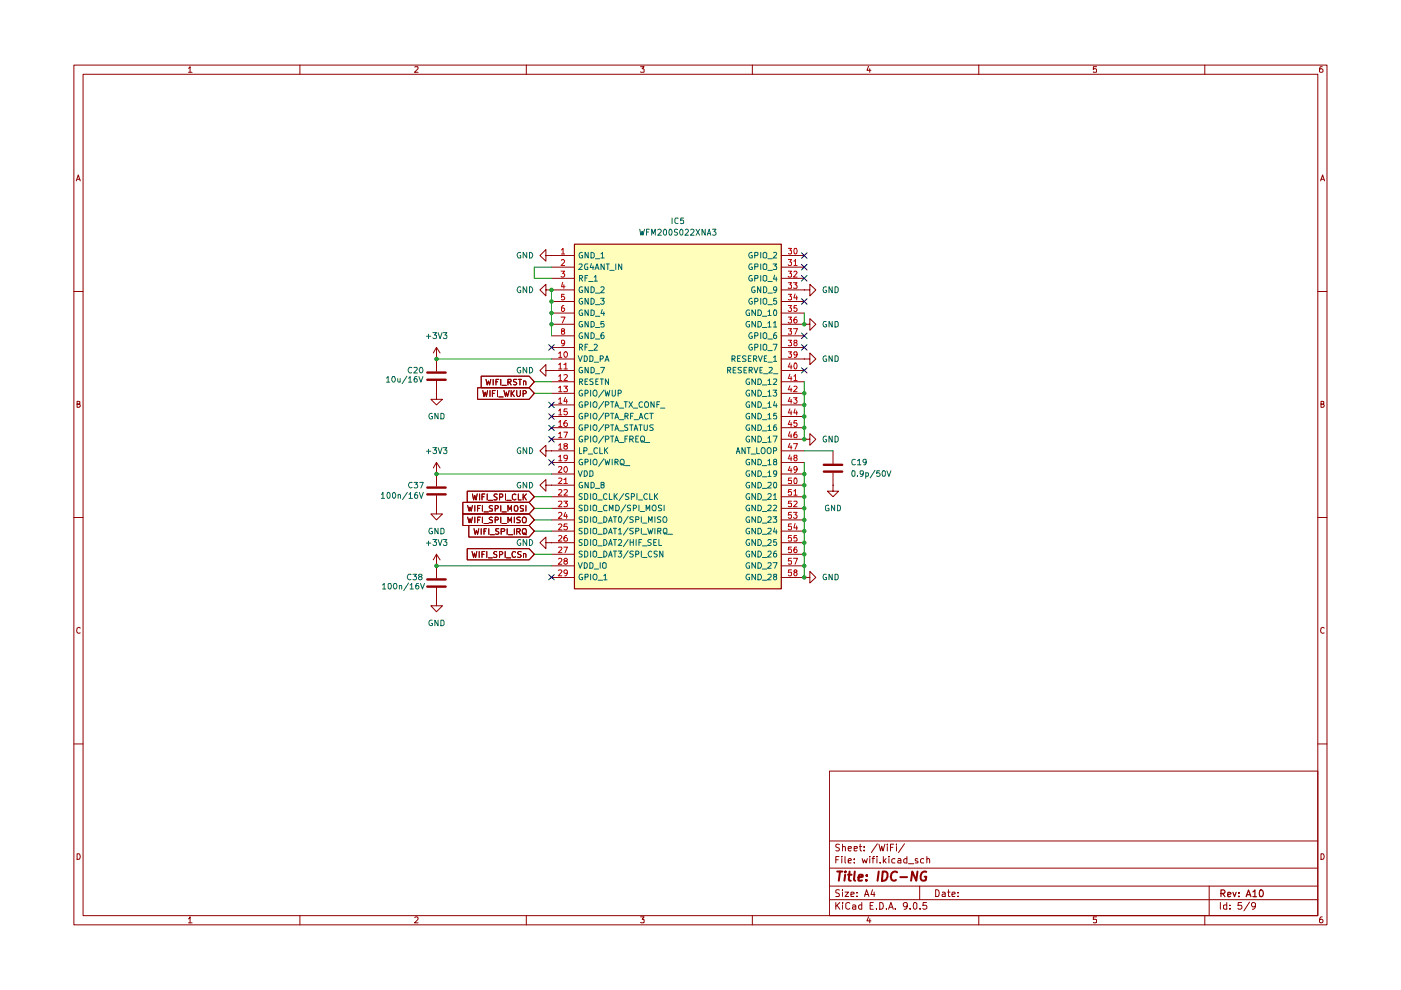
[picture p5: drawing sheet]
<svg xmlns="http://www.w3.org/2000/svg" width="297mm" height="210mm" viewBox="0 0 297 210" stroke-linecap="round" stroke-linejoin="round" font-family="sans-serif">
<g fill="none" stroke="#910000" stroke-width=".21">
<path d="M15.7 13.8h265.6v182.3h-265.6zM17.6 15.7h261.8v178.4h-261.8zM40 14.5l.3-.4v1.2M40 15.3h.7M63.6 13.8v1.9M88 14.2l.6-.1v.4l-.7 .8h.7M111.6 13.8v1.9M135.8 14.1h.8l-.5 .5 .5 .1v.5h-.8M159.5 13.8v1.9M184.1 14.1l-.3 .8h.9M184.4 14.6v.7M207.5 13.8v1.9"/>
<path d="M232.5 14.1h-.7v.6l.2-.1 .5 .1-.1 .6-.6-.1M255.4 13.8v1.9M280.3 14.1l-.4 .1a.94 .94 0 0 0 0 1.1h.4l.2-.1v-.4l-.3-.2h-.2l-.3 .2M16.2 38.4l.4-1.3 .4 1.3M16.3 38h.6M280 38.4l.4-1.3 .4 1.3M280.1 38h.6M15.7 61.8h1.9M279.4 61.8h1.9M16.3 85.7l.6-.1v-.4l-.6-.1v1.3h.5l.2-.5-.3-.2M280.1 85.7l.6-.1v-.4l-.6-.1v1.3l.6-.1 .1-.4-.3-.2M15.7 109.7h1.9"/>
<path d="M279.4 109.7h1.9M17 133.2l-.2-.2a.65 .65 0 0 0-.5 .6 .65 .65 0 0 0 .5 .7l.2-.1M280.8 133.2l-.3-.2a.65 .65 0 0 0-.5 .6 .65 .65 0 0 0 .5 .7l.3-.1M15.7 157.7h1.9M279.4 157.7h1.9M175.9 163.5h103.5v30.6h-103.5zM175.9 178.3h103.5M178 179.1l-.5-.1-.3 .2v.3l.8 .5-.3 .4-.5-.1M178.6 179.6l.6-.1v.9M178.6 179v1.4M179.8 179.9l.7-.1-.1-.3h-.5l-.1 .2 .1 .6h.5M181.1 179.9l.7-.1-.1-.3h-.6v.8h.6"/>
<path d="M182.2 179.5h.5M182.4 179v1.2l.3 .2M183.2 179.5v.2M186 178.9l-1.3 1.9M186.4 179l.3 1.4 .2-1 .3 1 .4-1.4M188.1 179v.2M188.1 179.5v.9M188.8 179.7h.5M189.5 179h-.7v1.4M190.1 179v.2M190.1 179.5v.9M191.8 178.9l-1.3 1.9"/>
<path d="M16.3 181a.66 .66 0 0 1 .7 .5 .66 .66 0 0 1-.2 .7h-.5zM40 194.8l.3-.4v1.3M40 195.7h.7M63.6 194.1v2M88 194.6l.4-.2 .2 .4-.7 .9h.7M111.6 194.1v2M135.8 194.4h.8l-.5 .5 .5 .1v.6h-.8M159.5 194.1v2M175.9 190.8h103.5M175.9 187.9h103.5M175.9 184.1h103.5M177.2 191.3v1.5"/>
<path d="M177.2 182.3h.5M177.5 191.9l.6 .9M177.9 181.6h-.7v1.4M178 188.7h-.7v.6a.53 .53 0 0 1 .5 .2 .53 .53 0 0 1 .1 .6h-.7M178.1 191.3l-.9 .9M178.5 181.6v.1M178.5 182v1M178.6 191.3v.2M178.6 188.6v.2M178.6 189.1v1M178.6 191.9v.9M179.2 189.1h.7l-.7 1h.7"/>
<path d="M179.2 181.6v1.2l.1 .2M179.8 182.5l.7-.1-.2-.4-.4 .1-.1 .7 .1 .2h.5M180.2 191.5l-.5-.2-.4 .4 .1 .9 .3 .2 .5-.2M180.4 189.7l.7-.2-.1-.3h-.6v.9h.6M180.8 191.9h.4l.2 .1v.8M181.1 182.9v.1M181.1 182.1v.2M181.4 192.2l-.6 .1v.4h.6M181.7 190v.1M181.7 189.2v.1M182.7 191.9h-.4l-.3 .2v.4l.3 .3 .4-.1M182.7 191.3v1.5"/>
<path d="M182.8 182l.2 1 .3-.7 .3 .7 .3-1M183.2 180.3v.1M183.3 190.1l.4-1.5 .5 1.5M183.4 189.7h.7M184.1 194.4l-.3 .8h.9M184.4 181.6v.1M184.4 182v1M184.4 194.8v.9M184.5 192h.5M184.9 182h.5M185 188.6l-.3 1.1h.8M185.2 191.3h-.7v1.5h.7"/>
<path d="M185.3 189.1v1M185.4 181.6h-.2l-.1 .2v1.2M185.8 192.6v.2M185.9 181.6v.1M185.9 182v1M186.5 191.3l.7 .2v1.1l-.3 .2h-.4zM186.6 182.9v.1M187.3 181.6v1.4M187.5 182.5l.4 .5M187.9 182l-.6 .6M188 192.6v.2M188.4 192.8l.5-1.5 .5 1.5"/>
<path d="M188.5 181.6v.1M188.5 182v1M188.6 192.4h.6M189.7 182.1a.45 .45 0 0 0-.6 .2l.1 .7h.5M189.8 192.6v.2M190.4 182.1l.4-.1 .2 .3v.7h-.6l-.1-.4 .7-.2M192.3 181.6v1.4h-.5l-.2-.7a.45 .45 0 0 1 .7-.2M192.4 191.9l-.1 .3-.4 .1-.4-.4v-.3a.46 .46 0 0 1 .4-.3 .46 .46 0 0 1 .5 .3l-.2 1-.5 .2M192.6 183.1h1.1M193 192.6v.2M193.7 191.5l.4-.2 .3 .3v.9l-.3 .3a.82 .82 0 0 1-.4-1.3zM194.6 182.1h-.5v.4l.5 .2v.3h-.5"/>
<path d="M195 187.9v2.9M195.1 192.6v.2M195.8 182.1a.45 .45 0 0 0-.6 .2l.1 .7h.5M196.4 191.3h-.7v.7l.6-.1 .2 .6-.3 .3h-.4l-.1-.2M196.5 182.2l.2-.2 .3 .1 .1 .9M196.5 181.6v1.4M198.4 188.6a.8 .8 0 0 1 .8 .6 .8 .8 0 0 1-.3 .9h-.5zM199.8 189.2l.4-.1 .2 .2v.8h-.6l-.1-.4 .7-.2M200.9 189.1h.5M201.1 188.6v1.3l.1 .2h.2M201.8 189.7l.7-.2-.1-.4h-.4l-.2 .2v.6l.1 .2h.5M203.1 190v.1"/>
<path d="M203.1 189.2v.1M207.5 194.1v2M232.5 194.4h-.7v.6h.7v.6h-.7M255.4 194.1v2M256.4 187.9v6.2M258.7 191.3v1.5M260.1 191.9h-.7v.7l.3 .2 .4-.1M260.1 191.3v1.5M260.8 192.6v.2M260.8 191.9v.1M263.2 191.3h-.6l-.1 .7 .6-.1 .2 .6-.3 .3h-.4l-.1-.2M264.9 191.3l-1.2 1.8"/>
<path d="M266.2 191.9l-.2 .3-.4 .1-.3-.4v-.3l.3-.3 .6 .3-.1 .8-.3 .4h-.3M280.1 181a.66 .66 0 0 1 .6 .5 .66 .66 0 0 1-.2 .7h-.4zM280.3 194.4a.72 .72 0 0 0-.5 .5 .72 .72 0 0 0 .2 .8l.4-.1a.42 .42 0 0 0 0-.6 .42 .42 0 0 0-.6 0l-.1 .2"/>
</g>
<path d="M258.9 189.4h.7l.1-.5-.2-.2h-.6v1.4M259.2 189.4l.5 .7M260.3 189.7l.7-.2-.1-.2h-.6v.7h.6M261.4 189.2l.3 .9 .4-.9M262.7 190v.1M262.7 189.3v.1M264.2 190.1l.5-1.4 .5 1.4M264.4 189.7h.6M265.6 189.1l.5-.4v1.4M265.6 190.1h.8M267.2 188.8l.1-.1a.75 .75 0 0 1 .6 .7 .75 .75 0 0 1-.6 .7l-.2-.1-.1-.4z" fill="none" stroke="#910000" stroke-width=".25"/>
<g fill="none" stroke="#910000" stroke-width=".42">
<path d="M177.5 184.8h1.1M178.1 184.8l-.3 1.9M179.2 185.5l-.2 1.2M179.3 184.8l-.2 .1 .1 .1 .1-.2-.1 .2M179.8 185.5h.8M180.1 184.8l-.1 1.7 .4 .2M181.2 184.8l-.1 1.7 .2 .2M182 186.1l.9-.2v-.4h-.6l-.2 .2-.1 .9h.8M183.7 186.6v.1M183.8 185.5v.2M186.3 184.8l-.2 1.9M187.2 184.8l.7 .1a1.13 1.13 0 0 1 .2 1.2 1.13 1.13 0 0 1-1.1 .6z"/>
<path d="M190.2 185l-.1-.1a.91 .91 0 0 0-.9 .1 .91 .91 0 0 0-.4 .9 .68 .68 0 0 0 .4 .7 .68 .68 0 0 0 .7 0M190.9 186h1.4M194.5 184.8l-.2 1.9-.9-1.9-.2 1.9M196.4 184.9a.85 .85 0 0 0-1.2 .7v.6a.66 .66 0 0 0 1.1 .4l.1-.7h-.4"/>
</g>
<path d="M121.8 51.7h43.8v73.1h-43.8z" fill="#ffb"/>
<g fill="none" stroke="#910000" stroke-width=".21">
<path d="M115.7 54.2v-1.3l-1.2 1.3 1.2 1.2v-1.2h1.2M116.9 54.2h.1M116.9 54.2h4.9M116.9 56.6h4.9M116.9 59h4.9M165.6 54.2h4.9M165.6 56.6h4.9M165.6 59h4.9M92.5 76.1h.1M92.5 73.7l-.6 1.1M92.5 73.7l.8 1.1M92.5 73.7v5"/>
<path d="M102 79.8h10.2l1.1 1.1-1.1 1.3h-10.2zM115.7 78.6v-1.3l-1.2 1.3 1.2 1.2v-1.2h1.2M115.7 61.5v-1.2l-1.2 1.2 1.2 1.2v-1.2h1.2M116.9 78.6h.1M116.9 61.5h.1M116.9 61.5h4.9M116.9 63.9h4.9M116.9 66.4h4.9M116.9 68.7h4.9M116.9 71.2h4.9M116.9 73.7h4.9M116.9 76.1h4.9"/>
<path d="M116.9 78.6h4.9M165.6 61.5h4.9M165.6 63.9h4.9M165.6 66.4h4.9M165.6 68.7h4.9M165.6 71.2h4.9M165.6 73.7h4.9M165.6 76.1h4.9M165.6 78.6h4.9M170.5 61.5h1.2v-1.2l1.3 1.2-1.3 1.2v-1.2M170.5 61.5h.1M170.5 68.7h1.2v-1.1l1.3 1.1-1.3 1.3v-1.3"/>
<path d="M170.5 68.7h.1M170.5 76.1h1.2v-1.3l1.3 1.3-1.3 1.2v-1.2M170.5 76.1h.1M92.5 83.4v1.3h1.3l-1.3 1.2-1.1-1.2h1.1M92.5 83.4h.1M92.5 80.7v2.7M92.5 98v5.1M92.5 98l-.6 1.2M92.5 98l.8 1.2M101.3 82.2h10.9l1.1 1.2-1.1 1.3h-10.9zM102.4 82.8l.2 1.3 .3-1 .2 1 .3-1.3M103 80.4l.3 1.2 .2-.8 .3 .8 .3-1.2"/>
<path d="M103.9 82.8v1.3M104.4 83.4h.4M104.6 80.4v1.2M105 82.8h-.6v1.3M105.2 80.9h.3M105.5 82.8v1.3M105.7 80.4h-.5v1.2M105.7 84.2h1M106.2 80.4v1.2M106.4 81.7h1M106.8 82.8l.4 1.3 .2-1 .2 1 .3-1.3M107.7 81l.6-.1v-.5h-.6v1.2"/>
<path d="M107.9 81l.5 .6M108.4 82.8v1.3M108.5 83.4l.6 .7M109.1 82.8l-.7 .8M109.6 80.4h-.6l-.1 .5a.57 .57 0 0 1 .6 .6h-.6M109.6 82.8v1l.2 .3h.3l.2-.3v-1M109.9 80.4h.7M110.2 80.4v1.2M110.9 83.5l.6-.1 .1-.3-.3-.3h-.4v1.3M111 80.9l.2-.1 .3 .1v.7M111 80.8v.8M115.7 95.6v-1.2l-1.2 1.2 1.2 1.2v-1.2h1.2"/>
<path d="M116.9 95.6h.1M116.9 80.9h4.9M116.9 83.4h4.9M116.9 85.9h4.9M116.9 88.3h4.9M116.9 90.7h4.9M116.9 93.1h4.9M116.9 95.6h4.9M116.9 98h4.9M165.6 80.9h4.9M165.6 83.4h4.9M165.6 85.9h4.9"/>
<path d="M165.6 88.3h4.9M165.6 90.7h4.9M165.6 93.1h4.9M165.6 95.6h4.9M165.6 98h4.9M170.5 93.1h1.2v-1.2l1.3 1.2-1.3 1.3v-1.3M170.5 93.1h.1M176.6 95.6v2.7M92.5 100.5h.1M92.5 120h.1M92.5 107.8v1.2h1.3l-1.3 1.2-1.1-1.2h1.1M92.5 107.8h.1"/>
<path d="M92.5 105.1v2.7M92.5 117.5v5.1M92.5 117.5l-.6 1.2M92.5 117.5l.8 1.2M98.1 109h14.1l1.1 1.2-1.1 1.2h-14.1zM98.1 106.5h14.1l1.1 1.3-1.1 1.2h-14.1zM99.1 116.3h13.1l1.1 1.2-1.1 1.2h-13.1zM99.1 104.1h13.1l1.1 1.2-1.1 1.2h-13.1zM99.1 109.6l.4 1.2 .2-.8 .2 .8 .3-1.2M99.1 107.2l.4 1.2 .2-.9 .2 .9 .3-1.2M99.4 111.4h12.8l1.1 1.2-1.1 1.3h-12.8zM100.1 116.9l.3 1.3 .2-.9 .2 .9 .3-1.3"/>
<path d="M100.2 104.7l.2 1.3 .3-.9 .2 .9 .3-1.3M100.5 112.1l.3 1.2 .2-.9 .3 .9 .2-1.2M100.7 107.2v1.2M100.7 109.6v1.2M101.3 110.2h.4M101.3 107.8h.4M101.6 116.9v1.3M101.7 104.7v1.3M101.9 109.6h-.6v1.2M101.9 107.2h-.6v1.2M102 112.1v1.2M102.2 117.5h.4"/>
<path d="M102.2 105.3h.4M102.3 107.2v1.2M102.3 109.6v1.2M102.6 112.6h.4M102.6 111h.9M102.6 108.5h.9M102.8 116.9h-.6v1.3M102.8 104.7h-.6v1.3M103.1 112.1h-.5v1.2M103.2 116.9v1.3M103.3 104.7v1.3M103.5 118.3h.9"/>
<path d="M103.5 106.1h1M103.6 112.1v1.2M103.9 113.4h.9M104.4 109.7l-.4-.1-.3 .3 .3 .3 .4 .2v.3l-.7 .1M104.4 107.3h-.6a.57 .57 0 0 0 .6 .6l-.1 .5h-.6M105 110.2h.5l.2-.1-.1-.4-.6-.1v1.2M105 107.9h.4l.3-.3-.1-.3-.6-.1v1.2M105.3 117l-.4-.1-.3 .3 .1 .2 .6 .3v.3l-.1 .2-.6-.1M105.4 104.8h-.6v.4l.5 .3 .1 .2-.2 .3-.5-.1M105.7 112.1h-.5l-.1 .2 .1 .3 .5 .3v.3h-.6M105.9 117.6h.4l.3-.3-.3-.4h-.4v1.3M105.9 105.4h.5l.2-.2v-.3l-.2-.2h-.5v1.3"/>
<path d="M106.2 107.2v1.2M106.2 109.6v1.2M106.3 112.7l.6-.1 .1-.3-.2-.2h-.5v1.2M106.4 111h1M106.4 108.5h1M107.1 116.9v1.3M107.2 104.7v1.3M107.4 118.3h.9M107.4 106.1h1M107.5 112.1v1.2M107.7 110.8v-1.2l.4 .9 .4-.9v1.2M107.7 108.4v-1.2l.4 .8 .4-.8v1.2"/>
<path d="M107.8 113.4h.9M109.1 107.4l.5-.2a.86 .86 0 0 1 0 1.2h-.4l-.1-.2zM109.1 109.6v1.2M109.1 112.1v1.2M109.3 117.1l-.2-.2a.65 .65 0 0 0-.6 .7 .65 .65 0 0 0 .6 .6l.2-.2M109.4 104.9l-.3-.2-.5 .4 .1 .7 .4 .2 .3-.2M109.6 112.7l.6-.1 .1-.3-.1-.2h-.6v1.2M109.9 104.7v1.3h.6M109.9 112.7l.4 .6M110.3 109.7h-.7v.3l.2 .2h.3l.2 .5-.1 .1h-.6M110.5 117l-.5-.1-.3 .3 .1 .2 .5 .2 .2 .3-.3 .3-.5-.1M110.8 109.8l.3-.2 .4 .2 .1 .6-.2 .4h-.5l-.2-.4z"/>
<path d="M110.9 112.1h.5a.77 .77 0 0 1-.1 1.2l-.4-.1a.87 .87 0 0 1 0-1.1zM110.9 104.7v1.3M111 113h.3l.3 .4M111 117.4l.3-.1 .2 .2v.7M111 107.3h-.7v.4l.6 .2 .1 .1-.1 .4h-.6M111 117.3v.9M111.1 105.2l.5 .8M111.5 107.2v1.2M111.6 104.7l-.7 .8M115.7 102.9v-1.2l-1.2 1.2 1.2 1.2v-1.2h1.2M115.7 115.1v-1.2l-1.2 1.2 1.2 1.2v-1.2h1.2M116.9 102.9h.1"/>
<path d="M116.9 115.1h.1M116.9 112.6h4.9M116.9 117.5h4.9M116.9 105.3h4.9M116.9 110.2h4.9M116.9 107.8h4.9M116.9 100.5h4.9M116.9 102.9h4.9M116.9 115.1h4.9M116.9 120h4.9M165.6 112.6h4.9M165.6 117.5h4.9"/>
<path d="M165.6 105.3h4.9M165.6 110.2h4.9M165.6 107.8h4.9M165.6 100.5h4.9M165.6 102.9h4.9M165.6 115.1h4.9M165.6 120h4.9M176.6 102.9v1.2h1.2l-1.2 1.2-1.2-1.2h1.2M176.6 102.9h.1M176.6 100.2v2.7M92.5 127.3v1.1h1.3l-1.3 1.3-1.1-1.3h1.1M92.5 127.3h.1"/>
<path d="M92.5 124.5v2.8M116.9 122.4h4.9M165.6 122.4h4.9M170.5 122.4h1.2v-1.2l1.3 1.2-1.3 1.2v-1.2M170.5 122.4h.1"/>
</g>
<path d="M90.6 79h3.9M90.6 80.5h3.9M174.7 98.6h3.9M174.7 100h3.9M90.6 103.4h3.9M90.6 104.8h3.9M90.6 122.9h3.9M90.6 124.4h3.9" fill="none" stroke="#910000" stroke-width=".51"/>
<path d="M121.8 51.8h43.9v73h-43.9z" fill="none" stroke="#910000" stroke-width=".25"/>
<g fill="none" stroke="#b90000" stroke-width=".21">
<path d="M119 57.5h.7l-.4 .5 .4 .2v.3l-.2 .3h-.4l-.1-.2M119 53l.4-.3v1.1M119 55.2l.5-.2 .2 .4-.7 .9h.7M119 53.8h.7M119.3 59.9l-.3 .9h.8M167.1 52.7h.7l-.3 .4 .3 .1v.6h-.7M167.1 55h.7l-.3 .5 .3 .1v.5l-.2 .2h-.3l-.2-.2M167.1 57.5h.7l-.3 .5 .3 .1v.5l-.2 .2h-.3l-.2-.2M167.1 59.9h.7l-.3 .5 .3 .1v.5h-.7M168.2 59.9h.8l-.4 .5 .4 .2-.1 .5-.7-.1M168.3 55.4l.4-.4v1.3M168.3 57.7l.4-.2 .3 .3-.8 1h.8"/>
<path d="M168.3 56.3h.7M168.4 52.7h.4a.86 .86 0 0 1-.1 1.1h-.3zM118.4 74.9l.4-.3v1.2M118.4 77.3l.4-.3v1.2M118.4 79.8l.4-.4v1.3M118.4 75.8h.7M118.4 78.2h.7M119 67.2h.8l-.6 1.3M119.2 70.2l-.2-.1v-.3h.6v.3l-.6 .3 .1 .5h.4l.2-.2v-.3l-.2-.2M119.5 64.8l-.3 .1-.2 .2v.8l.5 .1 .2-.2-.1-.4-.1-.1-.5 .1v.1M119.5 77.3l.5-.3v1.2M119.5 79.5l.6-.1 .2 .3-.8 1h.8"/>
<path d="M119.5 60.4v.7M119.5 78.2h.8M119.6 62.4h-.6v.6l.5-.2 .2 .3-.1 .4h-.6M119.6 74.8l.2-.2a.6 .6 0 0 1 .6 .5 .6 .6 0 0 1-.4 .7l-.3-.1-.2-.4zM119.7 72.6l-.2 .3h-.3l-.2-.2v-.5l.5-.1 .2 .3-.2 .8-.4 .1M167.1 62.4h.7l-.3 .4 .3 .2v.5h-.7M167.1 64.8h.7l-.3 .5 .3 .1v.5l-.2 .1h-.3l-.2-.1M167.1 67.2h.7l-.3 .5 .3 .1v.5l-.2 .2h-.3l-.2-.2M167.1 69.7h.7l-.3 .5 .3 .1v.5h-.7M167.1 72.1h.7l-.3 .5 .3 .1v.5h-.7M167.1 74.6h.7l-.3 .4 .3 .1v.6h-.7M167.5 77l-.4 .8h.8"/>
<path d="M167.5 79.3l-.4 1h.8M167.7 77.4v.8M167.7 79.8v.9M168.2 69.7h.9l-.5 1.2M168.3 79.8l.4-.4v1.3M168.6 62.3l-.3 .9h.8M168.6 72.6l-.3-.2 .1-.3h.5l.1 .3-.3 .2a.36 .36 0 0 0-.4 .5 .36 .36 0 0 0 .5 .2 .36 .36 0 0 0 .1-.6l-.2-.1M168.6 77a.68 .68 0 0 1 .4 .6 .68 .68 0 0 1-.4 .6l-.3-.5 .1-.6zM168.9 64.8h-.5l-.1 .6h.6v.6h-.4l-.2-.1M168.9 67.2h-.2a.93 .93 0 0 0-.3 1.2h.5l.1-.5-.1-.2h-.5l-.1 .2M168.9 62.7v.9M169 75.1l-.1 .2h-.5v-.7h.5l.1 .2-.2 .9-.4 .1"/>
<path d="M118.4 82.2l.4-.3v1.2M118.4 84.7l.4-.4v1.2M118.4 87.1l.4-.4v1.3M118.4 89.5l.4-.3v1.2M118.4 91.9l.4-.3v1.2M118.4 94.4l.4-.3v1.1M118.4 96.9l.4-.4v1.2M118.4 99.1l.5-.2 .2 .3-.7 1h.7M118.4 80.7h.7M118.4 83.1h.7M118.4 85.5h.7M118.4 88h.7"/>
<path d="M118.4 90.4h.7M118.4 92.8h.7M118.4 95.2h.7M118.4 97.7h.7M119.5 81.9h.8l-.4 .4 .4 .2v.4l-.2 .2-.6-.1M119.5 91.6h.8l-.5 1.2M119.8 94.6l-.3-.3 .2-.2h.4l.2 .1-.1 .3a.51 .51 0 0 0-.6 .7h.6l.1-.4-.2-.2M119.9 84.2l-.4 .9h.8M119.9 98.9a.68 .68 0 0 1 .4 .6 .68 .68 0 0 1-.4 .7 .75 .75 0 0 1 0-1.3zM120.1 89.2h-.3l-.2 .3-.1 .7 .3 .2h.3l.2-.2v-.4l-.2-.1h-.4l-.2 .1M120.1 84.7v.8M120.2 86.7h-.6l-.1 .6h.7l.1 .4-.2 .3-.6-.2"/>
<path d="M120.3 97l-.2 .2h-.4l-.2-.2v-.3l.2-.2h.4a.88 .88 0 0 1-.1 1.2h-.3M167.5 81.8l-.4 .8h.8M167.5 84.2l-.4 .9h.8M167.5 86.7l-.4 .8h.8M167.5 89.2l-.4 .8h.8M167.5 91.5l-.4 1h.8M167.5 94l-.4 .8h.8M167.5 96.4l-.4 .9h.8M167.5 98.9l-.4 .8h.8M167.7 82.3v.8M167.7 84.7v.8M167.7 87.1v.9"/>
<path d="M167.7 89.6v.8M167.7 92v.8M167.7 94.5v.7M167.7 96.9v.8M167.7 99.3v.9M168.2 84.3h.8l-.4 .5 .4 .2-.1 .4h-.7M168.2 94.1h.9l-.5 1.1M168.3 82l.4-.1 .3 .3-.8 .9h.8M168.3 80.7h.7M168.6 86.7l-.3 .8h.8M168.6 97l-.3-.2 .1-.3h.5v.4l-.5 .1-.1 .5a.35 .35 0 0 0 .4 .2 .35 .35 0 0 0 .3-.2l-.1-.5h-.2M168.9 89.2h-.5l-.1 .5h.6v.6l-.4 .1-.2-.1"/>
<path d="M168.9 91.6l-.4 .1-.2 .4 .1 .7h.5v-.7l-.3-.1-.3 .3M168.9 87.1v.9M169 99.4l-.1 .3h-.5a.43 .43 0 0 1 0-.6 .43 .43 0 0 1 .5-.1v.1a.85 .85 0 0 1-.2 1.1h-.3M118.4 101.4l.5-.1 .2 .4-.7 .8h.7M118.4 103.9l.5-.1 .2 .3-.7 .9h.7M118.4 106.3h.6l.1 .3-.7 .8h.7M118.4 108.8l.5-.2 .2 .5-.7 .8h.7M118.4 111.3l.5-.2 .2 .3-.7 1h.7M118.4 113.6l.5-.1 .2 .4-.7 .8h.7M118.4 116.1l.6-.1 .1 .3-.7 .9h.7M118.4 118.5l.5-.1 .2 .4-.7 .8h.7M119.5 101.7l.5-.4v1.2"/>
<path d="M119.5 103.9l.6-.1 .2 .3-.8 .9h.8M119.5 106.3h.8l-.4 .4 .3 .1v.6h-.7M119.5 116h.8l-.5 1.2M119.5 102.5h.8M119.8 119l-.3-.4 .3-.2h.3l.2 .3-.8 .4v.3l.3 .2h.3l.2-.2v-.3l-.2-.1M119.9 108.6l-.4 .9h.8M120.1 113.5a.55 .55 0 0 0-.6 .5v.6l.2 .1h.4l.2-.1v-.4l-.2-.2h-.3l-.3 .2M120.1 109.1v.8M120.2 111.1h-.6l-.1 .6 .6-.1 .2 .2v.3l-.2 .3-.6-.2M167.8 101.3h-.6l-.1 .6h.6l.1 .5h-.7M167.8 103.8h-.6l-.1 .6 .2-.2h.3l.2 .2v.5h-.7M167.8 106.3h-.6l-.1 .5h.7v.6h-.7"/>
<path d="M167.8 108.6h-.6l-.1 .6h.7v.5l-.2 .2h-.3l-.2-.2M167.8 111.1h-.6l-.1 .6 .6-.1 .1 .6-.2 .2h-.3l-.2-.2M167.8 113.5h-.6l-.1 .6 .2-.1h.3l.2 .1v.5h-.7M167.8 116h-.6l-.1 .6 .2-.2h.3l.2 .2v.5h-.7M167.8 118.4h-.6l-.1 .6h.7v.5h-.7M168.2 108.6h.8l-.4 .5 .4 .3-.1 .4-.5 .1-.2-.2M168.2 118.4h.9l-.5 1.2M168.3 104.1l.4-.3v1.2M168.3 106.3h.6l.1 .3-.8 .8h.8M168.3 105h.7M168.4 101.4l.3-.1a.91 .91 0 0 1 .1 1.2l-.4-.1zM168.6 111l-.3 .9h.8"/>
<path d="M168.9 113.5h-.5l-.1 .6 .2-.1h.4v.7l-.6-.1M168.9 116l-.4 .1-.2 .8a.35 .35 0 0 0 .4 .3 .35 .35 0 0 0 .3-.3v-.2l-.3-.3-.4 .3M168.9 111.5v.9M118.4 121l.5-.2 .2 .4-.7 .9h.7M120.3 121.3l-.2 .3h-.3l-.3-.3v-.2l.3-.3h.3a.72 .72 0 0 1 .2 .8 .72 .72 0 0 1-.6 .5M167.8 120.8h-.6l-.1 .6 .6-.1 .1 .6-.2 .2h-.3l-.2-.2M168.6 121.3h-.2a.31 .31 0 0 1 .1-.4 .31 .31 0 0 1 .4 .1v.3h-.3l-.3 .3v.2l.3 .3 .4-.3v-.2l-.3-.3"/>
</g>
<g fill="none" stroke="#006665" stroke-width=".21">
<path d="M122.8 56h.6v.3l-.7 .8h.7M122.9 59l.5-.1 .1-.3-.1-.2h-.5v1.2M123.1 59l.4 .6M123.4 53.6v-.1a.66 .66 0 0 0-.6 .5 .66 .66 0 0 0 .2 .7l.5-.1v-.4h-.2M124 58.9h.5M124.6 56h-.5l-.1 .2v.7l.1 .2h.5v-.5h-.1M124.6 58.4h-.6v1.2M124.7 53.5v1.2l-.7-1.2v1.2M124.8 59.7h.9M125.3 53.5l.7 .3v.6l-.3 .3h-.4zM125.4 55.9l-.3 .8h.8M125.7 56.4v.7"/>
<path d="M126 58.8l.3-.4v1.2M126 59.6h.7M126.2 57.1l.4-1.1 .4 1.1M126.2 54.9h1M126.3 56.8h.5M127.4 53.8l.4-.3v1.2M127.4 54.7h.7M128.1 56v1.1l-.7-1.1v1.1M128.5 56h.7M128.9 56v1.1M129.3 57.3h.9M130.6 56v1.1"/>
<path d="M131.8 56v1.1l-.7-1.1v1.1M159.4 53.6a.59 .59 0 0 0-.7 .4 .59 .59 0 0 0 .3 .7l.5-.1v-.4h-.2M159.4 56a.66 .66 0 0 0-.6 .4 .66 .66 0 0 0 .2 .7h.5v-.5h-.2M159.4 58.4h-.4a.61 .61 0 0 0-.3 .8 .61 .61 0 0 0 .8 .3v-.4h-.2M160 54.2h.5l.2-.2v-.4l-.7-.1v1.2M160 56.6h.6l.1-.6h-.7v1.1M160 59l.7-.1v-.4l-.7-.1v1.2M161.3 53.5v1.2M161.3 56v1.1M161.3 58.4v1.2M161.8 53.7l.3-.2 .5 .2v.8l-.2 .2h-.4l-.2-.2zM161.8 56.1l.2-.1h.4l.2 .1v.9l-.2 .1h-.4l-.2-.1z"/>
<path d="M161.8 58.6l.2-.2h.4l.2 .2v.8l-.3 .2-.5-.2zM162.8 54.9h.9M162.8 57.3h.9M162.8 59.7h.9M163.9 56h.8l-.4 .4 .4 .2-.1 .5h-.7M164 53.6l.4-.1 .3 .3-.8 .9h.8M164.3 58.3l-.3 .9h.8M164.6 58.8v.8M122.6 75.4l.4 1.2 .4-1.2M122.9 73.7h.4l.2-.5-.2-.2h-.4v1.3M123.1 73.7l.4 .6M123.4 60.9v-.1a.64 .64 0 0 0-.6 .6 .64 .64 0 0 0 .5 .7l.2-.2v-.3h-.2"/>
<path d="M123.4 63.3v-.1a.6 .6 0 0 0-.6 .7 .6 .6 0 0 0 .6 .5l.1-.5h-.2M123.4 65.8v-.1a.66 .66 0 0 0-.6 .5 .66 .66 0 0 0 .2 .7l.5-.1v-.4h-.2M123.4 68.2h-.4a.61 .61 0 0 0-.2 .7 .61 .61 0 0 0 .7 .4v-.5h-.2M123.4 70.6a.61 .61 0 0 0-.6 .3 .61 .61 0 0 0 .1 .7l.3 .2 .2-.1 .1-.4h-.2M123.4 77.9h-.4a.61 .61 0 0 0-.2 .8 .61 .61 0 0 0 .7 .3v-.4h-.2M123.9 75.4a.66 .66 0 0 1 .6 .5 .66 .66 0 0 1-.2 .7h-.4zM124 73.6h.5M124.6 73h-.6v1.3M124.7 60.8v1.3l-.7-1.3v1.3M124.7 63.2v1.3l-.7-1.3v1.3M124.7 65.7v1.2l-.7-1.2v1.2M124.7 68.2v1.1l-.7-1.1v1.1"/>
<path d="M124.7 70.5v1.3l-.7-1.3v1.3M124.7 77.9v1.2l-.7-1.2v1.2M124.8 74.3h.9M125.1 75.4h.3l.3 .3v.7l-.1 .2h-.5zM125.3 60.8l.6 .2 .1 .1v.6l-.4 .4h-.3zM125.3 63.2l.6 .2 .1 .2v.6l-.4 .3h-.3zM125.3 65.7l.7 .3v.6l-.3 .3h-.4zM125.3 68.2h.4l.3 .2v.7l-.4 .2h-.3zM125.3 70.5l.4 .1 .3 .3v.6l-.4 .3h-.3zM125.3 77.9h.4l.3 .2v.7l-.4 .3h-.3zM126 73.2l.4-.2 .3 .3-.8 1h.8M126 76.8h.9"/>
<path d="M126.2 62.1h1M126.2 64.6h1M126.2 67.1h1M126.2 69.4h1M126.2 71.9h1M126.2 79.2h1M127.3 76.1h.4l.2-.2-.1-.4-.5-.1v1.2M127.3 63.2h.8l-.4 .6h.3v.6l-.5 .1-.2-.2M127.3 77.9h.9l-.6 1.2M127.4 61l.4-.2 .3 .3-.8 1h.8M127.7 65.6l-.3 .9h.8M128 68.2h-.6v.5l.4-.1 .3 .2-.1 .5h-.6"/>
<path d="M128 70.5l-.4 .1-.2 .3v.7l.2 .2 .4-.1v-.6l-.4-.1-.2 .3M128 66.1v.8M128.3 76.6l.4-1.2 .4 1.2M128.4 76.3h.5M154.3 78.5h.6v-.6h-.6v1.2M154.5 78.5l.4 .6M155.2 76.1l.6-.1v-.5l-.6-.1v1.2M155.4 76.1l.5 .5M155.4 78.5h.5M156 77.9h-.6v1.2h.6M156.4 76h.4M157 75.4h-.6v1.2h.6"/>
<path d="M157.2 77.9h-.6l-.1 .2 .2 .4h.3l.2 .2-.1 .3h-.6M157.7 78.5h.5M158.2 75.5h-.7l-.1 .3 .6 .3 .2 .4-.2 .1h-.6M158.3 77.9h-.6v1.2h.6M158.7 76h.4M158.8 78.5h.6v-.6h-.6v1.2M158.9 65.8a.61 .61 0 0 0-.8 .3 .61 .61 0 0 0 .3 .8h.5v-.5h-.2M158.9 68.2h-.5a.61 .61 0 0 0-.2 .7 .61 .61 0 0 0 .7 .4v-.5h-.2M159.1 78.5l.4 .6M159.3 75.4h-.6v1.2h.6M159.4 63.3l-.1-.1a.64 .64 0 0 0-.5 .6 .64 .64 0 0 0 .5 .7l.2-.2v-.4h-.2M159.4 70.6l-.1-.1a.6 .6 0 0 0-.5 .7 .6 .6 0 0 0 .6 .5l.1-.4h-.2"/>
<path d="M159.4 73.1l-.1-.1a.64 .64 0 0 0-.5 .6 .64 .64 0 0 0 .5 .7l.2-.2v-.4h-.2M159.8 76.1l.6-.1v-.5l-.6-.1v1.2M159.9 77.9l.4 1.2 .4-1.2M160 60.9l-.1-.1a.64 .64 0 0 0-.6 .6 .64 .64 0 0 0 .6 .7l.2-.2v-.3h-.2M160 63.9h.5l.2-.1v-.4l-.2-.2h-.5v1.3M160 71.2l.7-.1v-.4l-.2-.2h-.5v1.3M160 73.7h.5l.2-.2v-.3l-.2-.2h-.5v1.3M160 76.1l.4 .5M160.2 65.7v1.2l-.8-1.2v1.2M160.2 68.2v1.1l-.8-1.1v1.1M160.7 65.7a.66 .66 0 0 1 .7 .4 .66 .66 0 0 1-.2 .8h-.5zM160.7 68.2h.5a.66 .66 0 0 1 .2 .8 .66 .66 0 0 1-.7 .3z"/>
<path d="M160.8 75.4l.4 1.2 .4-1.2M161.1 78.5h.4M161.3 60.8v1.3l-.7-1.3v1.3M161.3 63.2v1.3M161.3 70.5v1.3M161.3 73v1.3M161.6 77.9h-.5v1.2h.5M161.6 67.1h1M161.6 69.4h1M161.8 63.4l.3-.2 .5 .2v.9l-.3 .2h-.2l-.3-.2zM161.8 73.2l.3-.2 .5 .2v.9l-.3 .2-.5-.2zM161.9 60.8h.3l.4 .3v.6l-.4 .4h-.3z"/>
<path d="M161.9 79.2h.9M162.1 70.5h.2l.3 .3v.8l-.3 .2-.5-.2v-.8zM162.1 76h.3M162.6 75.4h-.5v1.2h.5M162.8 66l.4-.3v1.2M162.8 68.5l.4-.3v1.1M162.8 62.1h.9M162.8 64.6h.9M162.8 71.9h.9M162.8 74.3h.9M162.8 76.8h.9M162.8 66.9h.7"/>
<path d="M162.8 69.3h.7M163.1 78l.6-.1v.3l-.7 .9h.7M163.9 73h.9l-.5 1.3M164 68.5l.3-.3v1.1M164 75.8l.3-.4v1.2M164 79.2h.9M164 69.3h.7M164 76.6h.7M164.1 65.8l.3-.1a.86 .86 0 0 1 .1 1.2l-.4-.1zM164.6 63.2h-.5l-.1 .6h.6v.6l-.4 .1-.2-.2M164.6 70.5a.72 .72 0 0 0-.6 .6 .72 .72 0 0 0 .3 .7l.3-.1 .1-.4a.35 .35 0 0 0-.4-.3 .35 .35 0 0 0-.3 .3M164.7 61.4l-.1 .2h-.5l-.1-.2 .1-.5 .3-.1 .2 .2a.85 .85 0 0 1-.3 1.1h-.2"/>
<path d="M122.6 99.8l.4 1.2 .4-1.2M122.9 80.9h.5l.1-.4-.1-.2h-.5v1.2M122.9 94.9v1.3h.5M123.1 80.9l.4 .6M123.4 82.8v-.1a.64 .64 0 0 0-.6 .6 .64 .64 0 0 0 .5 .7l.2-.2v-.3h-.2M123.4 85.3v-.1a.66 .66 0 0 0-.6 .4 .66 .66 0 0 0 .2 .8l.5-.1v-.4h-.2M123.4 87.7v-.1a.66 .66 0 0 0-.6 .5 .66 .66 0 0 0 .2 .7l.5-.1v-.4h-.2M123.4 90.1h-.4a.61 .61 0 0 0-.2 .8 .61 .61 0 0 0 .7 .3v-.4h-.2M123.4 92.5a.64 .64 0 0 0-.6 .6 .64 .64 0 0 0 .5 .6l.2-.1v-.4h-.2M123.4 97.5v-.1a.66 .66 0 0 0-.6 .4 .66 .66 0 0 0 .2 .8l.5-.1v-.5h-.2M123.8 95.6h.5l.2-.2v-.3l-.2-.2h-.5v1.3M123.9 99.8h.4a.66 .66 0 0 1 .2 .8 .66 .66 0 0 1-.6 .4z"/>
<path d="M124 83.4l.6-.1v-.5l-.6-.1v1.3M124 85.9l.6-.1v-.5l-.6-.1v1.2M124 88.2h.6v-.5l-.6-.1v1.2M124 90.7l.6-.1v-.5h-.6v1.2M124 93.1l.6-.1v-.5h-.6v1.2M124 98h.6v-.5l-.6-.1v1.2M124 80.9h.5M124.6 80.3h-.6v1.2h.6M124.7 96.3h.9M125.1 99.8h.5l.1 .3v.7l-.3 .2h-.3zM125.2 82.7v1.3M125.2 85.2v1.2"/>
<path d="M125.2 87.6v1.2M125.2 90.1v1.2M125.2 92.5v1.2M125.2 97.4v1.2M125.7 80.3h-.5l-.1 .2 .1 .4 .5 .1v.4h-.6M125.8 82.9l.5-.2a.86 .86 0 0 1 0 1.3l-.3-.1a.74 .74 0 0 1-.2-1zM125.8 85.3l.5-.1a.86 .86 0 0 1 .1 1.2h-.4a.74 .74 0 0 1-.2-1.1zM125.8 87.8l.5-.2a.86 .86 0 0 1 .1 1.2h-.4a.82 .82 0 0 1-.2-1zM125.8 92.6l.5-.1a.86 .86 0 0 1 0 1.2l-.3-.1a.74 .74 0 0 1-.2-1zM125.8 97.5l.5-.1a.86 .86 0 0 1 .1 1.2h-.4a.74 .74 0 0 1-.2-1.1zM126.3 80.9h.4M126.7 95.1l-.3-.2a.65 .65 0 0 0-.5 .6 .65 .65 0 0 0 .5 .7l.3-.2"/>
<path d="M126.8 80.3h-.5v1.2h.5M127.2 94.9v1.3h.6M127.3 80.3h.6M127.6 80.3v1.2M128 82.7l-1.1 1.5M128 85.1l-1.1 1.6M128 87.5l-1.1 1.7M128 90l-1.1 1.5M128 92.5l-1.1 1.5M128 97.3l-1.1 1.6M128.2 94.9v1.3M128.3 82.7l.2 1.3 .3-.9 .2 .9 .3-1.3"/>
<path d="M128.3 97.4l.2 1.2 .3-.9 .2 .9 .3-1.2M128.4 85.9h.5l.2-.3-.1-.3-.6-.1v1.2M128.4 88.2h.5l.2-.1-.1-.4-.6-.1v1.2M128.4 90.7l.6-.1 .1-.3-.2-.2h-.5v1.2M128.4 93.1l.6-.1 .1-.3-.2-.2h-.5v1.2M128.4 95.4l.5 .8M128.9 94.9l-.7 .7M129 80.3v1.2l-.6-1.2v1.2M129.5 85.2h.6M129.5 87.6h.6M129.5 90.1h.6M129.5 92.5h.6"/>
<path d="M129.8 82.7v1.1l.2 .2h.2l.3-.3v-1M129.8 85.2v1.2M129.8 87.6v1.2M129.8 90.1v1.2M129.8 92.5v1.2M129.8 97.4v1.2M130.4 86.4l.3-1.2 .4 1.2M130.4 88.8l.3-1.2 .4 1.2M130.4 91.3l.3-1.2 .4 1.2M130.4 93.7l.3-1.2 .4 1.2M130.4 98h.5l.2-.2-.1-.3-.6-.1v1.2M130.5 86h.6"/>
<path d="M130.5 88.5h.6M130.5 90.9h.6M130.5 93.4h.6M130.6 98l.5 .6M131.1 83.4l.6-.1v-.5l-.6-.1v1.3M131.3 86.5h.9M131.3 89h.9M131.3 91.4h.9M131.3 93.8h.9M131.6 97.5l.2-.1 .4 .1a.87 .87 0 0 1 0 1.1h-.5l-.2-.4zM131.7 98.3l.7 .4M132.3 85.2h.7"/>
<path d="M132.5 88.2h.6v-.5l-.6-.1v1.2M132.5 93h.4M132.6 98.7h.9M132.7 85.2v1.2M132.8 88.2l.4 .6M133.1 90.1h-.5l-.2 .2 .2 .3 .5 .2v.4h-.7M133.1 92.5h-.6v1.2M133.3 85.2l.8 1.2M133.5 93.1l.7-.1 .1-.3-.3-.2h-.5v1.2M133.5 90.1h.7M133.7 88.2h.4M133.9 90.1v1.2"/>
<path d="M133.9 93.1l.4 .6M134.1 85.2l-.8 1.2M134.3 87.6h-.6v1.2M134.3 86.5h.9M134.5 91.3l.3-1.2 .4 1.2M134.5 89h.9M134.5 90.9h.6M134.8 93h.3M135.4 92.5h-.6v1.2h.6M135.5 90.1h.6M135.6 88.8l.3-1.2 .4 1.2M135.6 88.5h.6"/>
<path d="M135.8 90.1v1.2M135.9 92.6l.2-.1a.46 .46 0 0 1 .6 .4v.4a.46 .46 0 0 1-.6 .4 .9 .9 0 0 1-.2-1.1zM136.1 93.4l.6 .4M136.2 85.3l-.2-.1a.67 .67 0 0 0-.5 .5 .67 .67 0 0 0 .2 .7l.5-.1M136.6 90.1v.9a.35 .35 0 0 0 .3 .3 .35 .35 0 0 0 .3-.3v-.9M136.7 85.3l.3-.1 .3 .1a.87 .87 0 0 1 0 1.1h-.5l-.1-.4zM136.8 93.8h1M137.4 87.7a.61 .61 0 0 0-.8 .3 .61 .61 0 0 0 .3 .8l.5-.1M137.8 87.6h.7M138.1 87.6v1.2M138.5 90.1h-.6l-.1 .2 .1 .3 .6 .3-.1 .3h-.6M138.7 85.2v1.2l-.7-1.2v1.2"/>
<path d="M139.3 85.8h.4M139.9 85.2h-.6v1.2M140 86.5h1M156.1 96.2l.4-1.3 .4 1.3M156.2 95.8h.6M158 94.9v1.3l-.7-1.3v1.3M158.4 94.9h.7M158.7 94.9v1.3M158.9 80.3h-.5a.61 .61 0 0 0-.2 .8 .61 .61 0 0 0 .7 .3v-.4h-.2M158.9 82.8l-.2-.1a.64 .64 0 0 0-.6 .7 .64 .64 0 0 0 .6 .6l.2-.1v-.4h-.2M158.9 85.3l-.2-.1a.66 .66 0 0 0-.5 .4 .66 .66 0 0 0 .2 .8h.5v-.5h-.2M158.9 87.7a.61 .61 0 0 0-.8 .3 .61 .61 0 0 0 .3 .8h.5v-.5h-.2"/>
<path d="M158.9 90.1h-.5a.61 .61 0 0 0-.2 .8 .61 .61 0 0 0 .7 .3v-.4h-.2M158.9 92.5h-.2a.6 .6 0 0 0-.5 .6 .6 .6 0 0 0 .7 .5v-.4h-.2M158.9 97.5a.61 .61 0 0 0-.8 .3 .61 .61 0 0 0 .3 .8h.5v-.6h-.2M158.9 99.8h-.5a.61 .61 0 0 0-.2 .8 .61 .61 0 0 0 .7 .3v-.4h-.2M159.3 96.3h.9M160.2 80.3v1.2l-.8-1.2v1.2M160.2 82.7v1.3l-.8-1.3v1.3M160.2 85.2v1.2l-.8-1.2v1.2M160.2 87.6v1.2l-.8-1.2v1.2M160.2 90.1v1.2l-.8-1.2v1.2M160.2 92.5v1.2l-.8-1.2v1.2M160.2 97.4v1.2l-.8-1.2v1.2"/>
<path d="M160.2 99.8v1.2l-.8-1.2v1.2M160.4 94.9v1.3h.6M160.7 80.3h.5a.66 .66 0 0 1 .2 .8 .66 .66 0 0 1-.7 .4zM160.7 82.7a.65 .65 0 0 1 .8 .7 .65 .65 0 0 1-.8 .6zM160.7 85.2a.66 .66 0 0 1 .7 .4 .66 .66 0 0 1-.2 .8h-.5zM160.7 87.6a.66 .66 0 0 1 .7 .4 .66 .66 0 0 1-.2 .8h-.5zM160.7 90.1h.5a.66 .66 0 0 1 .2 .8 .66 .66 0 0 1-.7 .4zM160.7 92.5a.65 .65 0 0 1 .8 .6 .65 .65 0 0 1-.8 .6zM160.7 97.4a.66 .66 0 0 1 .7 .4 .66 .66 0 0 1-.2 .8h-.5zM160.7 99.8h.5a.66 .66 0 0 1 .2 .8 .66 .66 0 0 1-.7 .4zM161.6 94.9a.46 .46 0 0 1 .6 .4v.5a.46 .46 0 0 1-.6 .4 .86 .86 0 0 1 0-1.3zM161.6 86.5h1"/>
<path d="M161.6 89h1M161.6 91.4h1M161.6 93.8h1M161.6 98.7h1M161.6 81.6h1M161.6 84.1h1M162.7 95.1l.3-.2 .4 .2 .1 .7-.3 .4-.5-.2zM162.8 80.7l.4-.4v1.2M162.8 83.1h.2l.2-.4v1.3M162.8 85.5h.2l.2-.3v1.2M162.8 88l.4-.4v1.2M162.8 90.4l.4-.3v1.2"/>
<path d="M162.8 92.9l.4-.4v1.2M162.8 97.7l.4-.3v1.2M162.8 81.5h.7M162.8 84h.7M162.8 86.4h.7M162.8 88.8h.7M162.8 91.3h.7M162.8 93.7h.7M162.8 98.6h.7M163.9 82.7h.8l-.4 .5h.3v.7l-.5 .1-.2-.2M163.9 92.5h.9l-.5 1.2M164 80.4l.6-.1 .1 .4-.8 .8h.8"/>
<path d="M164 95.6l.6-.1v-.5l-.6-.1v1.3M164.3 85.1l-.3 .9h.8M164.3 97.9l-.3-.3a.35 .35 0 0 1 .3-.2 .35 .35 0 0 1 .4 .2l-.6 .4v.6h.5l.1-.5-.3-.2M164.6 87.6h-.5l-.1 .6 .2-.1h.4v.7l-.6-.1M164.6 90.1l-.4 .1-.2 .8a.35 .35 0 0 0 .3 .3 .35 .35 0 0 0 .4-.3v-.2a.35 .35 0 0 0-.4-.3 .35 .35 0 0 0-.3 .3M164.6 85.6v.8M122.6 119.3l.4 1.2 .4-1.2M123.4 102.3h-.4a.67 .67 0 0 0-.2 .7 .67 .67 0 0 0 .5 .5l.2-.1v-.4h-.2M123.4 104.7h-.5v.5l.5 .2v.3l-.2 .2-.4-.1M123.4 107.2h-.5v.4l.5 .2v.3v.2h-.6M123.4 109.6h-.5v.5a.47 .47 0 0 1 .4 .1 .47 .47 0 0 1 .1 .5h-.6M123.4 112h-.5v.5l.5 .2v.2l-.2 .3-.4-.1"/>
<path d="M123.4 114.5h-.5v.5l.5 .1v.3l-.2 .3-.4-.1M123.4 116.9h-.5v.4l.5 .2v.4l-.2 .2-.4-.1M123.9 119.3a.66 .66 0 0 1 .6 .4 .66 .66 0 0 1-.2 .8h-.4zM124 104.6h.3l.3 .4v.6l-.3 .3h-.3zM124 107.1h.3l.3 .3v.6l-.1 .3h-.5zM124 109.6h.3l.3 .2v.7l-.1 .2h-.5zM124 112h.5l.1 .3v.6l-.3 .3h-.3zM124 114.4l.5 .1 .1 .2v.6l-.3 .4h-.3zM124 116.8l.5 .1 .1 .3v.6l-.3 .3h-.3zM124.7 102.3v1.2l-.7-1.2v1.2M125.1 119.3h.3l.3 .2v.7l-.1 .3h-.5zM125.2 104.6v1.3"/>
<path d="M125.2 107.1v1.2M125.2 109.6v1.1M125.2 112v1.2M125.2 114.4v1.3M125.2 116.8v1.3M125.3 102.3h.4l.3 .2v.6l-.4 .4h-.3zM125.7 104.8l.3-.2 .5 .2v.9l-.3 .2-.5-.2zM125.7 107.3l.3-.2 .5 .2v.8l-.2 .2h-.4l-.2-.2zM125.7 109.7l.3-.1 .5 .1v.9l-.2 .1h-.4l-.2-.1zM125.7 112.2l.2-.2h.4l.2 .2v.8l-.3 .2-.5-.2zM125.7 114.6l.3-.2 .5 .2v.9l-.3 .2-.5-.2zM125.7 117l.3-.2 .5 .2v.9l-.3 .2h-.2l-.3-.2z"/>
<path d="M126.2 103.5h1M126.7 106h1M126.7 108.5h1M126.7 110.9h1M126.7 113.3h1M126.7 115.7h1M126.7 118.2h1M127.3 119.3v1.2M127.6 102.8l-.2-.4 .6-.1v.4l-.6 .2v.5l.2 .1 .4-.1 .1-.2-.1-.4h-.2M127.8 119.5l.2-.2 .5 .2v.8l-.1 .2h-.5l-.1-.2zM128 109.6a.66 .66 0 0 1 .7 .4 .66 .66 0 0 1-.3 .7h-.4zM128 112h.4a.66 .66 0 0 1 .3 .8 .66 .66 0 0 1-.7 .4z"/>
<path d="M128 114.4a.64 .64 0 0 1 .7 .6 .64 .64 0 0 1-.7 .7zM128 116.8a.64 .64 0 0 1 .7 .7 .64 .64 0 0 1-.7 .6zM128.7 104.8l-.3-.2a.65 .65 0 0 0-.5 .7 .65 .65 0 0 0 .5 .6l.3-.2M128.7 107.2l-.3-.1a.67 .67 0 0 0-.5 .5 .67 .67 0 0 0 .3 .7l.5-.1M129 110.7l.5-1.1 .3 1.1M129 113.2l.5-1.2 .3 1.2M129 115.7l.5-1.3 .3 1.3M129 118.1l.5-1.3 .3 1.3M129.1 110.4h.6M129.1 112.9h.6M129.1 115.3h.6M129.1 117.7h.6"/>
<path d="M129.2 104.6v1.3h.6M129.2 108.3v-1.2l.4 .8 .4-.8v1.2M130 109.6h.7M130 112h.7M130 114.4h.7M130 116.8h.7M130.2 104.6v1.3M130.4 105.2l.5 .7M130.4 109.6v1.1M130.4 112v1.2M130.4 114.4v1.3M130.4 116.8v1.3"/>
<path d="M130.6 107.1a.66 .66 0 0 1 .7 .4 .66 .66 0 0 1-.2 .8h-.5zM130.9 104.6l-.7 .8M131.1 116.8h.7l-.4 .5 .4 .2v.4l-.2 .2h-.4l-.1-.2M131.1 112.4l.4-.4v1.2M131.1 114.6l.5-.2 .2 .3-.7 1h.7M131.1 113.2h.7M131.2 109.6h.3a.77 .77 0 0 1 .2 1.1h-.4l-.2-.2zM132.2 104.6l-1 1.6M132.7 107l-1 1.6M133.2 109.5l-1 1.6M133.2 111.9l-1 1.6M133.2 114.4l-1 1.5"/>
<path d="M133.2 116.8l-1 1.6M133.3 104.7l-.5-.1-.2 .3 .1 .3 .6 .4-.2 .3-.5-.1M133.6 114.4v1.3M133.6 115h.7M133.7 107.2l-.4-.1-.3 .3 .1 .2 .6 .3v.3l-.7 .1M133.9 105.3l.6-.1v-.5l-.6-.1v1.3M134.3 107.8h.4l.3-.3-.1-.3-.6-.1v1.2M134.3 109.6h-.7l-.1 .3 .3 .3h.2l.3 .3-.2 .2h-.6M134.3 112h-.6l-.2 .2 .2 .3 .6 .4-.1 .2h-.7M134.3 116.9l-.5-.1-.3 .3 .1 .2 .5 .2 .2 .4-.3 .2-.5-.1M134.3 114.4v1.3M134.8 110.2h.6v-.6h-.6v1.1"/>
<path d="M134.8 112.6l.6-.1v-.5h-.6v1.2M134.8 117.5l.6-.1v-.5l-.6-.1v1.3M134.9 114.4v1.3M135 104.6v1.3M135.4 106h.8M135.5 107.1v1.2M135.5 115h.4M135.7 108.5h1M136 109.6v1.1M136 112v1.2M136 116.8v1.3M136.1 114.4h-.6v1.3"/>
<path d="M136.2 110.9h1M136.2 113.3h1M136.2 115.7h1M136.2 118.2h1M137 108.3v-1.2l.3 .8 .5-.8v1.2M137.2 104.8l-.2-.2a.65 .65 0 0 0-.5 .7 .65 .65 0 0 0 .5 .6l.2-.2M137.3 112l.4 1.2 .2-.8 .2 .8 .3-1.2M137.5 110.7v-1.1l.4 .8 .4-.8v1.1M137.8 104.6v1.3h.5M138.1 114.5l-.5-.1-.3 .2 .2 .4 .5 .1 .1 .3-.3 .3-.5-.1M138.2 117l-.3-.2a.65 .65 0 0 0-.5 .7 .65 .65 0 0 0 .5 .6l.3-.2M138.3 107.3l.6-.2a.86 .86 0 0 1 0 1.2h-.4a.74 .74 0 0 1-.2-1z"/>
<path d="M138.6 115h.4M138.8 104.6v1.3M138.9 109.6v1.1M138.9 112v1.2M138.9 105.2l.5 .7M139.2 114.4h-.6v1.3h.6M139.4 116.9l-.5-.1-.2 .2v.3l.7 .4-.3 .4-.4-.1M139.4 112.6l.7-.1v-.4l-.7-.1v1.2M139.4 104.6l-.6 .8M139.7 114.4v1.3h.6M139.8 112.6l.3 .6M140.1 109.6h-.7v.3l.2 .3h.3l.2 .3-.1 .2h-.6"/>
<path d="M140.3 107.2h-.7v.4l.7 .3-.2 .4h-.5M140.5 116.8v1.3l-.6-1.3v1.3M140.6 109.7l.3-.1 .4 .1 .1 .6-.2 .4h-.5l-.2-.4zM140.8 112h.4l.2 .2v.8l-.5 .2a.86 .86 0 0 1-.1-1.2zM140.8 107.1v1.2M140.9 112.9l.6 .4M141.6 113.3h1M158.9 102.3h-.5a.66 .66 0 0 0-.2 .7 .66 .66 0 0 0 .5 .5l.2-.1v-.4h-.2M158.9 104.7l-.2-.1a.64 .64 0 0 0-.6 .7 .64 .64 0 0 0 .6 .6l.2-.1v-.4h-.2M158.9 107.2a.61 .61 0 0 0-.8 .3 .61 .61 0 0 0 .3 .8h.5v-.5h-.2M158.9 109.6a.61 .61 0 0 0-.8 .4 .61 .61 0 0 0 .3 .7h.5v-.5h-.2M158.9 112h-.5a.61 .61 0 0 0-.2 .8 .61 .61 0 0 0 .7 .3v-.4h-.2"/>
<path d="M158.9 114.5l-.2-.1a.6 .6 0 0 0-.5 .7 .6 .6 0 0 0 .7 .5v-.5h-.2M158.9 116.9l-.2-.1a.64 .64 0 0 0-.5 .7 .64 .64 0 0 0 .5 .6l.2-.1v-.5h-.2M158.9 119.4a.61 .61 0 0 0-.8 .3 .61 .61 0 0 0 .3 .8h.5v-.5h-.2M160.2 102.3v1.2l-.8-1.2v1.2M160.2 104.6v1.3l-.8-1.3v1.3M160.2 107.1v1.2l-.8-1.2v1.2M160.2 109.6v1.1l-.8-1.1v1.1M160.2 112v1.2l-.8-1.2v1.2M160.2 114.4v1.3l-.8-1.3v1.3M160.2 116.8v1.3l-.8-1.3v1.3M160.2 119.3v1.2l-.8-1.2v1.2M160.7 102.3h.5a.66 .66 0 0 1 .2 .8 .66 .66 0 0 1-.7 .4z"/>
<path d="M160.7 104.6a.65 .65 0 0 1 .8 .7 .65 .65 0 0 1-.8 .6zM160.7 107.1a.66 .66 0 0 1 .7 .4 .66 .66 0 0 1-.2 .8h-.5zM160.7 109.6a.66 .66 0 0 1 .7 .3 .66 .66 0 0 1-.2 .8h-.5zM160.7 112h.5a.66 .66 0 0 1 .2 .8 .66 .66 0 0 1-.7 .4zM160.7 114.4a.65 .65 0 0 1 .8 .6 .65 .65 0 0 1-.8 .7zM160.7 116.8a.65 .65 0 0 1 .8 .7 .65 .65 0 0 1-.8 .6zM160.7 119.3a.66 .66 0 0 1 .7 .4 .66 .66 0 0 1-.2 .8h-.5zM161.6 103.5h1M161.6 106h1M161.6 108.5h1M161.6 110.9h1M161.6 113.3h1"/>
<path d="M161.6 115.7h1M161.6 118.2h1M161.6 101.1h1M162.8 100.2l.4-.4v1.2M162.8 102.4l.6-.1 .1 .5-.8 .7h.8M162.8 104.8l.2-.2h.3l.2 .2v.4l-.8 .7h.8M162.8 107.2h.7v.4l-.8 .7h.8M162.8 109.6h.7v.5l-.8 .6h.8M162.8 112.1l.6-.1 .1 .5-.8 .7h.8M162.8 114.6l.2-.2h.3l.2 .2v.4l-.8 .7h.8M162.8 117l.2-.2h.3l.2 .2v.3l-.8 .8h.8M162.8 119.4h.7v.4l-.8 .7h.8"/>
<path d="M162.8 101h.7M163.9 109.6h.8l-.4 .4 .4 .2-.1 .5h-.7M163.9 119.3h.9l-.5 1.2M164 105l.3-.4v1.3M164 107.2l.4-.1 .3 .3-.8 .9h.8M164 105.9h.7M164.1 102.4l.4-.1a.91 .91 0 0 1-.1 1.2l-.3-.1zM164.3 111.9l-.3 .9h.8M164.6 114.4h-.5l-.1 .6h.6v.6l-.4 .1-.2-.2M164.6 116.8h-.3a.93 .93 0 0 0-.2 1.2h.5l.1-.5-.1-.2h-.5l-.1 .2M164.6 112.4v.8M164.7 100.3l-.3 .3-.3-.1v-.7h.5l.1 .2-.2 .9-.4 .1"/>
<path d="M123.4 121.8h-.4a.61 .61 0 0 0-.2 .7 .61 .61 0 0 0 .7 .4v-.5h-.2M124 122.3h.6v-.5h-.6v1.1M125.2 121.8v1.1M126 120.6h.9M126.8 123h1M128 122.1l.4-.3v1.1M128 122.9h.7M158.9 121.8h-.5a.61 .61 0 0 0-.2 .7 .61 .61 0 0 0 .7 .4v-.5h-.2M160.2 121.8v1.1l-.8-1.1v1.1M160.7 121.8h.5a.66 .66 0 0 1 .2 .7 .66 .66 0 0 1-.7 .4zM161.6 120.6h1M161.6 123h1"/>
<path d="M162.8 121.8h.6l.1 .5-.8 .6h.8M164.3 122.3l-.3-.3 .1-.2h.5a.44 .44 0 0 1-.1 .4 .44 .44 0 0 1-.4 .1 .35 .35 0 0 0 0 .6 .35 .35 0 0 0 .5-.1 .35 .35 0 0 0-.2-.5"/>
<circle cx="126.2" cy="90.6" r=".57"/>
<circle cx="126.2" cy="122.3" r=".57"/>
</g>
<g fill="none" stroke="#090" stroke-width=".21">
<path d="M116.9 56.6h-3.6v2.4h3.6M92.5 76.1h24.4M116.9 61.5v9.7M170.5 66.4v2.3M113.3 83.4h3.6M113.3 80.9h3.6M170.5 80.9v12.2M170.5 98v24.4M170.5 95.6h6.1M92.5 120h24.4M92.5 100.5h24.4M113.3 112.6h3.6"/>
<path d="M113.3 110.2h3.6M113.3 117.5h3.6M113.3 105.3h3.6M113.3 107.8h3.6"/>
</g>
<g fill="none" stroke="#00008a" stroke-width=".21">
<path d="M169.9 56l1.2 1.2M169.9 53.6l1.2 1.2M169.9 58.4l1.2 1.2M171.1 56l-1.2 1.2M171.1 53.6l-1.2 1.2M171.1 58.4l-1.2 1.2M116.3 73.1l1.2 1.2M117.5 73.1l-1.2 1.2M169.9 63.3l1.2 1.2M169.9 78l1.2 1.1M169.9 70.6l1.2 1.2M169.9 73.1l1.2 1.2"/>
<path d="M171.1 63.3l-1.2 1.2M171.1 78l-1.2 1.1M171.1 70.6l-1.2 1.2M171.1 73.1l-1.2 1.2M116.3 90.2l1.2 1.1M116.3 92.5l1.2 1.2M116.3 97.5l1.2 1.1M116.3 85.3l1.2 1.1M116.3 87.7l1.2 1.2M117.5 90.2l-1.2 1.1M117.5 92.5l-1.2 1.2M117.5 97.5l-1.2 1.1"/>
<path d="M117.5 85.3l-1.2 1.1M117.5 87.7l-1.2 1.2M116.3 121.8l1.2 1.1M117.5 121.8l-1.2 1.1"/>
</g>
<g fill="#090">
<circle cx="92.5" cy="76.1" r=".47"/>
<circle cx="92.5" cy="100.5" r=".47"/>
<circle cx="92.5" cy="120" r=".47"/>
<circle cx="170.5" cy="93.1" r=".47"/>
<circle cx="170.5" cy="90.7" r=".47"/>
<circle cx="170.5" cy="88.3" r=".47"/>
<circle cx="170.5" cy="112.6" r=".47"/>
<circle cx="170.5" cy="117.5" r=".47"/>
<circle cx="170.5" cy="115.1" r=".47"/>
<circle cx="170.5" cy="100.5" r=".47"/>
<circle cx="170.5" cy="102.9" r=".47"/>
<circle cx="170.5" cy="120" r=".47"/>
<circle cx="170.5" cy="122.4" r=".47"/>
<circle cx="170.5" cy="110.2" r=".47"/>
<circle cx="170.5" cy="105.3" r=".47"/>
<circle cx="170.5" cy="107.8" r=".47"/>
<circle cx="170.5" cy="85.9" r=".47"/>
<circle cx="170.5" cy="83.4" r=".47"/>
<circle cx="170.5" cy="68.7" r=".47"/>
<circle cx="116.9" cy="66.4" r=".47"/>
<circle cx="116.9" cy="68.7" r=".47"/>
<circle cx="116.9" cy="63.9" r=".47"/>
<circle cx="116.9" cy="61.5" r=".47"/>
</g>
<g fill="none" stroke="#006665" stroke-width=".21">
<path d="M110.4 53.6a.61 .61 0 0 0-.8 .3 .61 .61 0 0 0 .3 .8h.5v-.5h-.2M111.7 53.5v1.2l-.8-1.2v1.2M112.3 53.5a.66 .66 0 0 1 .6 .4 .66 .66 0 0 1-.2 .8h-.4zM135.6 48.6l.3 1.3 .2-.9 .2 .9 .4-1.3M137.1 49.2h.4M137.7 48.6h-.6v1.3M138.2 49.9v-1.3l.3 .9 .4-.9v1.3M139.4 48.8l.6-.2 .2 .3-.1 .3-.7 .7h.8M140.8 48.7l.3-.1 .2 .3v.7l-.2 .2a.6 .6 0 0 1-.5-.4 .6 .6 0 0 1 .2-.7zM142.1 48.6a.75 .75 0 0 1 .1 1.3h-.1a.9 .9 0 0 1 0-1.3zM142.5 46.2v1.2M143.7 48.7l-.5-.1-.2 .2v.3a.57 .57 0 0 1 .6 .7h-.6"/>
<path d="M143.8 46.3l-.5-.1-.2 .3v.7a.45 .45 0 0 0 .7 .1M144.3 48.7l.2-.1 .3 .3v.7l-.2 .2a.6 .6 0 0 1-.6-.4 .6 .6 0 0 1 .3-.7zM144.9 46.2h-.5l-.1 .6 .1-.1h.5v.6h-.6M145.3 48.8l.4-.2 .3 .4-.8 .9h.8M146.5 48.8l.4-.2 .3 .4-.8 .9h.8M147.6 48.6l.7 1.3M148.3 48.6l-.7 1.3M149.5 48.6v1.3l-.7-1.3v1.3M149.9 49.9l.5-1.3 .3 1.3M150 49.5h.6M151 48.6h.8l-.4 .5 .3 .1v.6h-.7M83.2 79.8h.5a.72 .72 0 0 1-.3 1.2 .77 .77 0 0 1-.2-1.2z"/>
<path d="M86.3 79.8l-1 1.6M87.3 78l-.5-.1a.61 .61 0 0 0-.2 .8 .61 .61 0 0 0 .7 .3M87.8 78l.6-.1 .1 .3-.8 .9h.8M88.4 79.8l-.4 .1-.2 .9a.35 .35 0 0 0 .3 .2 .35 .35 0 0 0 .4-.2v-.3l-.3-.2-.4 .2M88.8 79.8l.4 1.2 .5-1.2M89.1 78l.4-.1a.72 .72 0 0 1-.3 1.2v-.1a.66 .66 0 0 1-.1-1zM90.4 71.3h1M90.8 70.9v.9M91.8 70.5h.7l-.4 .5 .4 .1v.5l-.2 .2h-.4l-.1-.2M92.9 70.5l.4 1.3 .4-1.3M94 70.5h.7l-.4 .5 .4 .1v.5l-.1 .2h-.5l-.1-.2M110.4 77.9h-.5a.61 .61 0 0 0-.2 .8 .61 .61 0 0 0 .7 .3v-.4h-.2"/>
<path d="M110.4 60.9l-.2-.1a.6 .6 0 0 0-.6 .7 .6 .6 0 0 0 .8 .5v-.4h-.2M111.7 77.9v1.2l-.8-1.2v1.2M111.7 60.8v1.3l-.8-1.3v1.3M112.3 77.9h.4a.66 .66 0 0 1 .2 .7 .66 .66 0 0 1-.6 .5zM112.3 60.8a.64 .64 0 0 1 .6 .6 .64 .64 0 0 1-.6 .7zM175.2 60.9l-.1-.1a.64 .64 0 0 0-.6 .6 .64 .64 0 0 0 .5 .7l.3-.2v-.3h-.3M175.2 68.2h-.4a.61 .61 0 0 0-.3 .7 .61 .61 0 0 0 .8 .4v-.5h-.3M175.2 75.5l-.1-.1a.66 .66 0 0 0-.6 .5 .66 .66 0 0 0 .3 .7l.5-.1v-.4h-.3M176.4 60.8v1.3l-.6-1.3v1.3M176.4 68.2v1.1l-.6-1.1v1.1M176.4 75.4v1.2l-.6-1.2v1.2M177 60.8h.4l.3 .3v.6l-.3 .4h-.4z"/>
<path d="M177 68.2h.5l.2 .2v.7l-.3 .2h-.4zM177 75.4h.4l.3 .3v.7l-.2 .2h-.5zM82 80.2l.3-.4v1.2M82 81h.6M84.3 80.3v.6l.2 .1 .3-.1M84.8 80.3v.7M86.6 80.2l.4-.4v1.2M86.6 81h.7M90.4 95.7h1M90.8 95.2v1M91.6 87.7l-.1-.1a.66 .66 0 0 0-.6 .5 .66 .66 0 0 0 .3 .7l.5-.1v-.4h-.3M91.8 94.9h.7l-.4 .5 .4 .1v.5l-.2 .2h-.4l-.1-.2"/>
<path d="M92.9 87.6v1.2l-.7-1.2v1.2M92.9 94.9l.4 1.3 .4-1.3M93.5 87.6h.3l.3 .3v.7l-.1 .2h-.5zM94 94.9h.7l-.4 .5 .4 .1v.5l-.1 .2h-.5l-.1-.2M110.4 95l-.2-.1a.64 .64 0 0 0-.6 .6 .64 .64 0 0 0 .6 .7l.2-.1v-.5h-.2M111.7 94.9v1.3l-.8-1.3v1.3M112.3 94.9a.64 .64 0 0 1 .6 .6 .64 .64 0 0 1-.6 .7zM175.2 92.5h-.1a.64 .64 0 0 0-.6 .6 .64 .64 0 0 0 .5 .6l.3-.1v-.4h-.3M176.4 92.5v1.2l-.6-1.2v1.2M177 92.5h.4l.3 .3v.6l-.3 .3h-.4zM180.7 99.9l.4-.1 .2 .2v.8a.35 .35 0 0 1-.5 .2 .35 .35 0 0 1-.2-.4zM181.4 97.5l-.3-.1a.67 .67 0 0 0-.5 .5 .67 .67 0 0 0 .2 .7l.6-.1"/>
<path d="M181.8 97.7l.4-.3v1.2M181.8 98.6h.7M183.6 97.9l-.1 .2h-.3l-.2-.2v-.4h.6v.8l-.1 .3h-.4M185.5 99.7l-1 1.6M186.5 99.8h-.6l-.1 .6 .2-.2h.4l.2 .3-.1 .4h-.7M187.2 99.8h.3l.2 .2v.8a.35 .35 0 0 1-.4 .2 .35 .35 0 0 1-.3-.4zM188 99.8l.5 1.2 .4-1.2M80.9 104.8l.3-.4v1.3M80.9 105.7h.6M82.3 104.4a.68 .68 0 0 1 .4 .6 .68 .68 0 0 1-.4 .7l-.3-.5 .1-.6zM83.5 104.4a.68 .68 0 0 1 .4 .6 .68 .68 0 0 1-.4 .7l-.3-.3v-.8zM84.4 105l.2-.2 .3 .2v.7"/>
<path d="M84.4 104.8v.9M86.4 104.4l-1.1 1.5M86.7 104.8l.3-.4v1.3M86.7 105.7h.8M87.4 102.4l-.5-.1a.67 .67 0 0 0-.3 .7 .67 .67 0 0 0 .5 .5l.3-.1M87.8 102.3h.8l-.5 .4 .5 .3-.1 .4h-.7M88.5 104.4a.72 .72 0 0 0-.6 .5 .72 .72 0 0 0 .2 .8l.5-.2v-.5l-.5-.1-.2 .3M88.9 104.4l.4 1.3 .4-1.3M89 102.3h.7l-.5 1.2M90.4 115.1h1M90.8 114.7v1M91.6 112h-.4a.61 .61 0 0 0-.3 .8 .61 .61 0 0 0 .8 .3v-.4h-.3"/>
<path d="M91.8 114.4h.7l-.4 .5 .4 .1v.5l-.2 .2h-.4l-.1-.2M92.9 114.4l.4 1.3 .4-1.3M92.9 112v1.2l-.7-1.2v1.2M93.5 112h.5l.1 .3v.6l-.3 .3h-.3zM94 114.4h.7l-.4 .5 .4 .1v.5l-.1 .2h-.5l-.1-.2M110.4 102.3h-.5a.66 .66 0 0 0-.2 .7 .66 .66 0 0 0 .5 .5l.2-.1v-.4h-.2M110.4 114.5l-.2-.1a.6 .6 0 0 0-.6 .7 .6 .6 0 0 0 .8 .5v-.5h-.2M111.7 102.3v1.2l-.8-1.2v1.2M111.7 114.4v1.3l-.8-1.3v1.3M112.3 102.3h.4a.66 .66 0 0 1 .2 .7 .66 .66 0 0 1-.6 .5zM112.3 114.4a.64 .64 0 0 1 .6 .6 .64 .64 0 0 1-.6 .7zM175.7 107.2a.46 .46 0 0 0-.7 .2v.6l.2 .3 .6-.1v-.4h-.3"/>
<path d="M177 107.1v1.2l-.7-1.2v1.2M177.5 107.1a.66 .66 0 0 1 .7 .4 .66 .66 0 0 1-.2 .8h-.5zM181.8 100.9v.1M183 100.3l-.2 .3-.4-.2v-.5l.5-.1a.94 .94 0 0 1 0 1.1l-.4 .1M183.6 100.9h.5v-.5l-.1-.2h-.4v1.2M81.1 124l.3-.3v1.2M81.1 124.9h.7M82.3 123.9l.2-.2h.3a.86 .86 0 0 1-.1 1.2l-.4-.3zM83.5 123.9l.2-.2 .3 .1a.66 .66 0 0 1-.3 1.1v-.1a.67 .67 0 0 1-.2-.9zM84.7 124.2l.4-.1 .1 .8M84.7 124.1v.8M86.6 123.6l-1 1.6"/>
<path d="M87 124l.3-.3v1.2M87 124.9h.6M87.1 121.8h-.5a.61 .61 0 0 0-.2 .7 .61 .61 0 0 0 .7 .4M87.5 121.8h.8l-.4 .4 .3 .1v.6h-.7M88.7 123.7l-.4 .1-.2 .8a.35 .35 0 0 0 .4 .3 .35 .35 0 0 0 .3-.3v-.2l-.2-.3-.5 .3M89 122.3l-.3-.4 .2-.1h.4l.2 .2-.8 .5 .3 .4h.2l.3-.2-.3-.4M89.2 123.7l.4 1.2 .4-1.2M91.6 131.5h-.4a.61 .61 0 0 0-.3 .8 .61 .61 0 0 0 .8 .3v-.4h-.3M92.9 131.5v1.2l-.7-1.2v1.2M93.5 131.5h.5l.1 .2v.7l-.3 .3h-.3zM175.2 121.8h-.4a.61 .61 0 0 0-.3 .7 .61 .61 0 0 0 .8 .4v-.5h-.3M176.4 121.8v1.1l-.6-1.1v1.1"/>
<path d="M177 121.8h.5l.2 .2v.7l-.3 .2h-.4z"/>
</g>
</svg>
